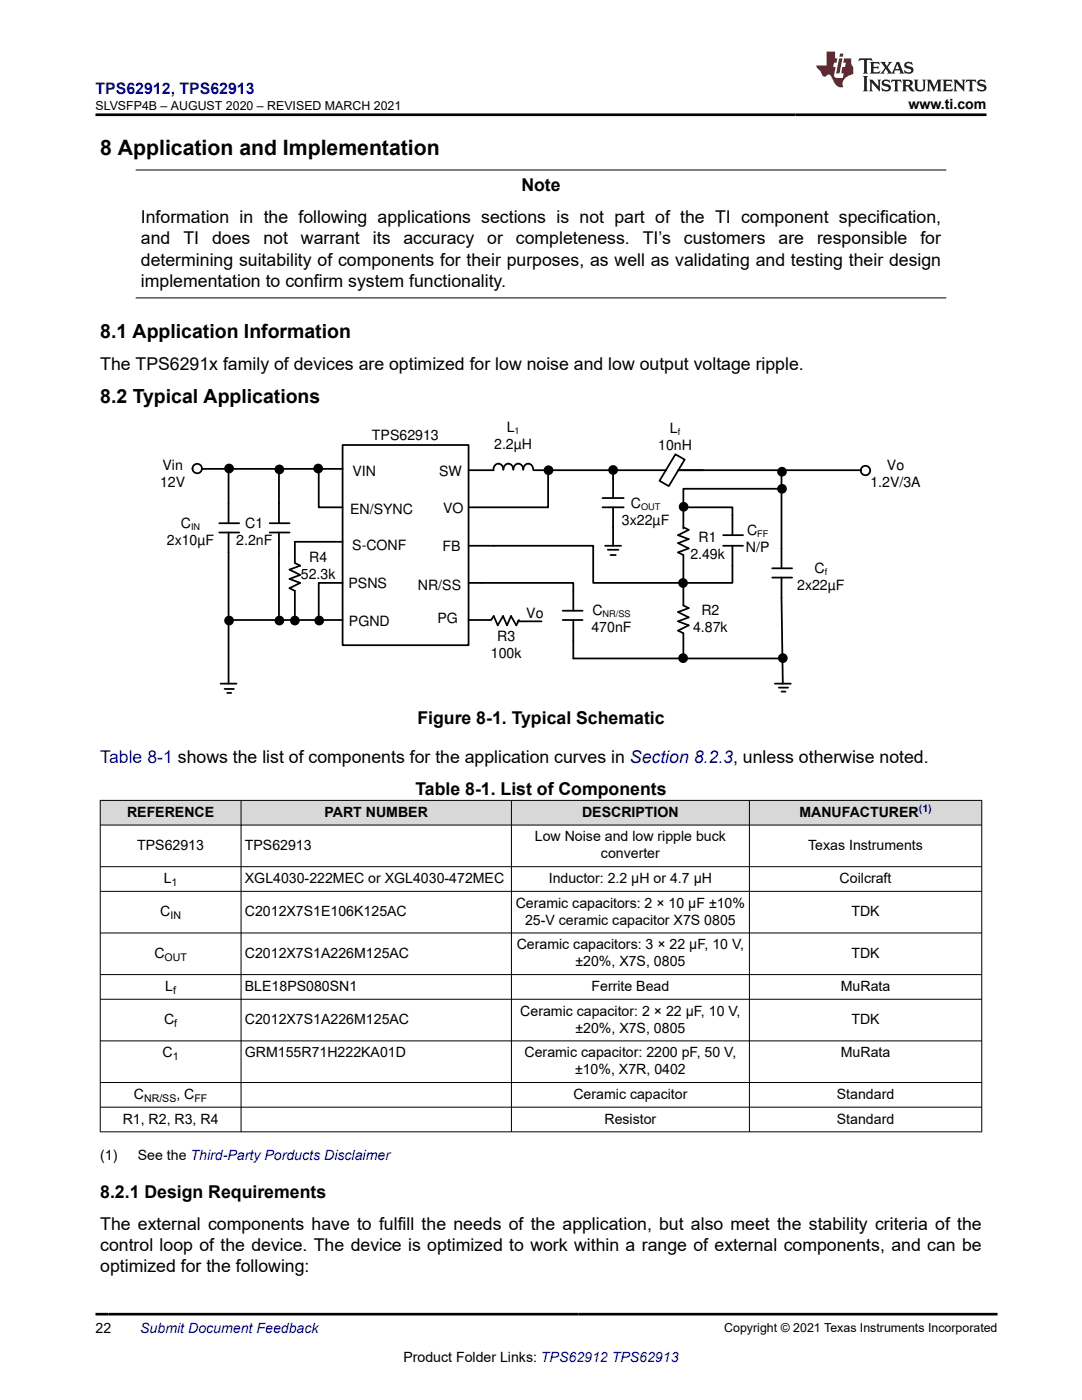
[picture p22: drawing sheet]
<svg xmlns="http://www.w3.org/2000/svg" width="216mm" height="279mm" viewBox="0 0 216 279" stroke-linecap="round" stroke-linejoin="round" font-family="sans-serif">
<defs><g id="words">
<text font-size="4.2" x="20" y="30.9">8 Application and Implementation</text>
<g font-size="3.9">
<text x="20" y="67.4">8.1 Application Information</text>
<text x="20" y="80.5">8.2 Typical Applications</text>
</g>
<g font-size="3.5">
<text x="104" y="38.2">Note</text>
<text x="28.1" y="44.5">Information in the following applications sections is not part of the TI component specification,</text>
<text x="28.1" y="48.8">and</text>
<text x="28.1" y="53">determining suitability of components for their purposes, as well as validating and testing their design</text>
<text x="36.6" y="48.8">TI</text>
<text x="42.3" y="48.8">does</text>
<text x="52.5" y="48.8">not</text>
<text x="60" y="48.8">warrant</text>
<text x="74.4" y="48.8">its</text>
<text x="80.5" y="48.8">accuracy</text>
<text x="97.2" y="48.8">or</text>
<text x="102.9" y="48.8">completeness.</text>
<text x="128.3" y="48.8">TI’s</text>
<text x="136.5" y="48.8">customers</text>
<text x="155.3" y="48.8">are</text>
<text x="163" y="48.8">responsible</text>
<text x="183.7" y="48.8">for</text>
<text x="28.1" y="57.2">implementation to confirm system functionality.</text>
<text x="20" y="73.8">The TPS6291x family of devices are optimized for low noise and low output voltage ripple.</text>
<text x="83.3" y="144.5">Figure 8-1. Typical Schematic</text>
<text x="82.9" y="158.6">Table 8-1. List of Components</text>
<text x="20" y="239.1">8.2.1 Design Requirements</text>
<text x="20" y="245.4">The external components have to fulfill the needs of the application, but also meet the stability criteria of the</text>
<text x="20" y="249.7">control loop of the device. The device is optimized to work within a range of external components, and can be</text>
<text x="20" y="253.9">optimized for the following:</text>
</g>
<text font-size="3.5" fill="#00f" x="20" y="152.2">Table 8-1 shows the list of components for the application curves in Section 8.2.3, unless otherwise noted.</text>
<text font-size="3.2" fill="#00f" x="19" y="18.7">TPS62912, TPS62913</text>
<g font-size="2.8">
<text x="181.3" y="21.8">www.ti.com</text>
<text x="74.2" y="87.8">TPS62913</text>
<text x="98.6" y="89.6">2.2µH</text>
<text x="101.1" y="86.2">L</text>
<text x="131.3" y="89.7">10nH</text>
<text x="133.7" y="86.3">L</text>
<text x="32.4" y="93.9">Vin</text>
<text x="70.3" y="95">VIN</text>
<text x="87.6" y="94.9">SW</text>
<text x="177" y="93.9">Vo</text>
<text x="32" y="97.3">12V</text>
<text x="125.9" y="101.4">C</text>
<text x="173.7" y="97.3">1.2V/3A</text>
<text x="36.1" y="105.4">C</text>
<text x="48.9" y="105.5">C1</text>
<text x="69.9" y="102.5">EN/SYNC</text>
<text x="88.4" y="102.3">VO</text>
<text x="124.1" y="104.8">3x22µF</text>
<text x="149.1" y="106.7">C</text>
<text x="33.3" y="108.8">2x10µF</text>
<text x="47.1" y="108.8">2.2nF</text>
<text x="61.7" y="112.2">R4</text>
<text x="70.3" y="109.7">S-CONF</text>
<text x="88.3" y="109.9">FB</text>
<text x="137.7" y="111.5">2.49k</text>
<text x="139.4" y="108.1">R1</text>
<text x="148.8" y="110.1">N/P</text>
<text x="60" y="115.6">52.3k</text>
<text x="69.5" y="117.4">PSNS</text>
<text x="83.4" y="117.7">NR/SS</text>
<text x="159.1" y="117.8">2x22µF</text>
<text x="162.5" y="114.4">C</text>
<text x="69.6" y="124.9">PGND</text>
<text x="87.3" y="124.3">PG</text>
<text x="105" y="123.2">Vo</text>
<text x="118.2" y="122.8">C</text>
<text x="139.9" y="122.7">R2</text>
<text x="98" y="131.3">100k</text>
<text x="99.2" y="127.9">R3</text>
<text x="118" y="126.2">470nF</text>
<text x="138.3" y="126.1">4.87k</text>
<text x="25.3" y="163">REFERENCE</text>
<text x="64.8" y="163">PART NUMBER</text>
<text x="106.7" y="167.9">Low Noise and low ripple buck</text>
<text x="116.2" y="163">DESCRIPTION</text>
<text x="159.5" y="163">MANUFACTURER</text>
<text x="27.4" y="169.6">TPS62913</text>
<text x="48.9" y="169.6">TPS62913</text>
<text x="119.9" y="171.3">converter</text>
<text x="161.3" y="169.6">Texas Instruments</text>
<text x="32.7" y="176.2">L</text>
<text x="48.9" y="176.2">XGL4030-222MEC or XGL4030-472MEC</text>
<text x="109.5" y="176.2">Inductor: 2.2 μH or 4.7 μH</text>
<text x="167.5" y="176.2">Coilcraft</text>
<text x="32" y="182.9">C</text>
<text x="48.9" y="182.9">C2012X7S1E106K125AC</text>
<text x="102.9" y="181.2">Ceramic capacitors: 2 × 10 µF ±10%</text>
<text x="104.8" y="184.5">25-V ceramic capacitor X7S 0805</text>
<text x="169.9" y="182.9">TDK</text>
<text x="30.8" y="191.2">C</text>
<text x="48.9" y="191.2">C2012X7S1A226M125AC</text>
<text x="103.1" y="189.5">Ceramic capacitors: 3 × 22 µF, 10 V,</text>
<text x="169.9" y="191.2">TDK</text>
<text x="33" y="197.8">L</text>
<text x="48.9" y="197.8">BLE18PS080SN1</text>
<text x="114.8" y="192.9">±20%, X7S, 0805</text>
<text x="118" y="197.8">Ferrite Bead</text>
<text x="167.8" y="197.8">MuRata</text>
<text x="103.8" y="202.7">Ceramic capacitor: 2 × 22 µF, 10 V,</text>
<text x="32.7" y="204.4">C</text>
<text x="48.9" y="204.4">C2012X7S1A226M125AC</text>
<text x="114.8" y="206.1">±20%, X7S, 0805</text>
<text x="169.9" y="204.4">TDK</text>
<text x="32.4" y="211">C</text>
<text x="48.9" y="211">GRM155R71H222KA01D</text>
<text x="104.7" y="211">Ceramic capacitor: 2200 pF, 50 V,</text>
<text x="114.7" y="214.4">±10%, X7R, 0402</text>
<text x="167.8" y="211">MuRata</text>
<text x="26.7" y="219.3">C</text>
<text x="35.2" y="219.3">, C</text>
<text x="114.4" y="219.3">Ceramic capacitor</text>
<text x="167" y="219.3">Standard</text>
<text x="24.5" y="224.2">R1, R2, R3, R4</text>
<text x="120.6" y="224.2">Resistor</text>
<text x="167" y="224.2">Standard</text>
<text x="20" y="231.5">(1)</text>
<text x="27.5" y="231.5">See the Third-Party Porducts Disclaimer</text>
<text x="19" y="266.1">22</text>
<text x="80.5" y="271.7">Product Folder Links: TPS62912 TPS62913</text>
</g>
<text font-size="2.8" fill="#00f" x="28" y="266.1">Submit Document Feedback</text>
<g font-size="2.5">
<text x="19" y="21.9">SLVSFP4B – AUGUST 2020 – REVISED MARCH 2021</text>
<text x="144.5" y="265.8">Copyright © 2021 Texas Instruments Incorporated</text>
</g>
<text font-size="2.1" fill="#00f" x="183.3" y="162.1">(1)</text>
<g font-size="2.1">
<text x="34.2" y="176.8">1</text>
<text x="34" y="183.4">IN</text>
<text x="32.8" y="191.7">OUT</text>
<text x="34.5" y="198.3">f</text>
<text x="34.8" y="205">f</text>
<text x="34.5" y="211.6">1</text>
<text x="28.7" y="219.9">NR/SS</text>
<text x="38.8" y="219.9">FF</text>
</g>
<g font-size="1.8">
<text x="102.7" y="86.6">1</text>
<text x="135.2" y="86.7">f</text>
<text x="127.9" y="101.8">OUT</text>
<text x="38.1" y="105.8">IN</text>
<text x="151.1" y="107.1">FF</text>
<text x="164.6" y="114.8">f</text>
<text x="120.2" y="123.2">NR/SS</text>
</g>
</g></defs>
<path d="M27.1 33.9h161.7M27.1 59.5h161.7" fill="none" stroke="#000" stroke-width=".2"/>
<g fill="none" stroke="#000" stroke-width=".35">
<path d="M40.3 93.6h28.1M45.6 94.4v10M68.4 88.8h25.1v40h-25.1zM43.8 104.4h3.9M43.8 106.3h3.9M45.6 106.3v17.4h18.8M44 136.4h3.2M44.8 137.5h1.9M45.3 138.3h.8"/>
<circle cx="39.4" cy="93.5" r=".94"/>
<circle cx="45.7" cy="93.5" r=".79"/>
<circle cx="172.7" cy="93.9" r=".94"/>
</g>
<circle cx="45.7" cy="93.5" r=".79" fill="#000"/>
<path d="M98.5 92.5h8v1.3h-8z" fill-rule="evenodd" fill="#fff"/>
<g fill="none" stroke="#000" stroke-width=".35">
<path d="M63.6 94.4v6.8h4.8M93.5 93.8h5M98.5 93.7a1.01 1.01 0 0 1 1-1.2 1.01 1.01 0 0 1 .9 1.2 1.01 1.01 0 0 1 1-1.2 1.01 1.01 0 0 1 1 1.2 1.01 1.01 0 0 1 1-1.2 1.01 1.01 0 0 1 1 1.2 1.01 1.01 0 0 1 1-1.2 1.01 1.01 0 0 1 1 1.2M109.4 94.6v6.6h-15.9M135.3 93.8h36.5M155.9 94.9v18.5M93.5 108.9h5M93.5 116.3h2.6M154.1 113.4h4M154.1 115.3h4M155.9 115.3l.3 21.1M154.6 136.4h3.2"/>
<path d="M155.4 137.2h1.9M155.9 138h.8"/>
<circle cx="63.5" cy="93.5" r=".79"/>
<circle cx="109.4" cy="93.8" r=".79"/>
<circle cx="156" cy="94.1" r=".79"/>
</g>
<g fill="#000">
<circle cx="63.5" cy="93.5" r=".79"/>
<circle cx="109.4" cy="93.8" r=".79"/>
<circle cx="156" cy="94.1" r=".79"/>
</g>
<path d="M135.3 105.2h1.9v5.6h-1.9z" fill-rule="evenodd" fill="#fff"/>
<path d="M136.4 105.2l1 .5-2.1 1.1 2.1 .8-2.1 .8 2.1 1-2.1 .8 1.1 .6" fill="none" stroke="#000" stroke-width=".35"/>
<path d="M135.3 120.8h1.9v5.6h-1.9z" fill-rule="evenodd" fill="#fff"/>
<g fill="none" stroke="#000" stroke-width=".35">
<path d="M98.5 108.9h19.9v7.4h17.2M136.4 110.8v10l1 .6-2.1 .7 2.1 1.1-2.1 .8 2.1 .8-2.1 1.1 1.1 .5v4.5M136.4 101.2v4.3M144.3 106.8h4M144.3 108.9h4M146.1 108.9v7.4h-8.9M146.1 102.8v4M93.5 123.7h4.5"/>
<circle cx="156" cy="97.6" r=".79"/>
<circle cx="136.3" cy="116.3" r=".79"/>
<circle cx="136.4" cy="101.1" r=".79"/>
</g>
<g fill="#000">
<circle cx="156" cy="97.6" r=".79"/>
<circle cx="136.3" cy="116.3" r=".79"/>
<circle cx="136.4" cy="101.1" r=".79"/>
</g>
<path d="M134.8 90.7l1.8 1-3.2 5.3-1.8-1z" fill-rule="evenodd" fill="#fff"/>
<g fill="none" stroke="#000" stroke-width=".35">
<path d="M55.7 94.4v10M106.5 93.8h26.4M120.2 99.4h4.3M122.3 94.6v4.8M134.8 90.7l1.8 1-3.2 5.3-1.8-1zM135.3 93.8h5M155.1 97.5h-18.7v3M53.8 104.4h4M53.8 106.3h4M55.7 106.3v16.6M68.4 116.3h-4.8v6.6M96.1 116.3h18.3v5.6"/>
<path d="M120.2 101.2h4.3M120.7 108.9h3.2M121.3 109.7h2.1M121.8 110.8h1.1M122.3 101.2v7.7M137.2 101.2h8.9v1.6M45.6 124.5v11.9M64.4 123.7h4M112.3 123.7h3.9M112.3 121.9h3.9M114.4 123.7v7.7h41"/>
<circle cx="55.7" cy="93.7" r=".79"/>
<circle cx="122.3" cy="93.8" r=".79"/>
<circle cx="45.7" cy="123.8" r=".79"/>
<circle cx="55.8" cy="123.8" r=".79"/>
<circle cx="58.8" cy="123.8" r=".79"/>
<circle cx="63.7" cy="123.8" r=".79"/>
<circle cx="136.3" cy="131.3" r=".79"/>
<circle cx="156.2" cy="131.3" r=".79"/>
</g>
<g fill="#000">
<circle cx="55.7" cy="93.7" r=".79"/>
<circle cx="122.3" cy="93.8" r=".79"/>
<circle cx="45.7" cy="123.8" r=".79"/>
<circle cx="55.8" cy="123.8" r=".79"/>
<circle cx="58.8" cy="123.8" r=".79"/>
<circle cx="63.7" cy="123.8" r=".79"/>
<circle cx="136.3" cy="131.3" r=".79"/>
<circle cx="156.2" cy="131.3" r=".79"/>
</g>
<path d="M57.8 112.4h2.1v5.3h-2.1z" fill-rule="evenodd" fill="#fff"/>
<path d="M68.4 108.1h-9.6v4.3l1.1 .5-2.1 .8 2.1 1-2.1 .8 2.1 .8-2.1 1.1 1 .5v5.8" fill="none" stroke="#000" stroke-width=".35"/>
<path d="M98 122.9h5.5v1.9h-5.5z" fill-rule="evenodd" fill="#fff"/>
<path d="M98 123.7l.5-.8 .8 1.9 1.1-1.9 .8 1.9 .8-1.9 1 1.9 .5-1.1M103.3 124h4.7" fill="none" stroke="#000" stroke-width=".35"/>
<g fill="#d8d8d8">
<path d="M20 159.7h175.9v5h-175.9z" fill-rule="evenodd"/>
<path d="M20.1 159.8h27.9v4.8h-27.9z" fill-rule="evenodd"/>
<path d="M48.2 159.8h53.8v4.8h-53.8z" fill-rule="evenodd"/>
<path d="M102.1 159.8h47.4v4.8h-47.4z" fill-rule="evenodd"/>
<path d="M149.6 159.8h46.2v4.8h-46.2z" fill-rule="evenodd"/>
</g>
<g fill="none" stroke="#000" stroke-width=".2">
<path d="M19.9 159.7h176.1M20 159.7v66.2M48.1 159.7v66.2M102 159.7v66.2M149.5 159.7v66.2M195.9 159.7v66.2M19.9 164.7h176.1M19.9 173h176.1M19.9 177.9h176.1M19.9 186.2h176.1M19.9 194.5h176.1M19.9 199.4h176.1"/>
<path d="M19.9 207.7h176.1M19.9 216h176.1M19.9 221h176.1M19.9 225.9h176.1"/>
</g>
<path d="M171.5 11.6l-.2 .6 .5-.2h.6v.1v2.2l-.2 .4h1l-.2-.4v-2.2v-.1h.5l.6 .2-.2-.6zM173.6 12.4l.2 .3v1.6l-.2 .4h1.9l.1-.6a1.08 1.08 0 0 1-1.3 .2v-.7h.6l.4 .2v-.7l-.4 .2h-.6v-.5l.2-.2a1 1 0 0 1 1 .3l-.1-.5zM175.7 12.4l.9 1.1-1 1.2h.9l-.2-.2 .5-.8 .4 .8-.2 .2h1.6l-.2-.2 .2-.5h.9l.1 .5-.1 .2h.9l-.2-.4-.8-1.9h-.5l-.9 2.1-.9-1.1 .9-1h-.8l.2 .2-.4 .6-.4-.6 .2-.2zM179 12.8l.4 1h-.7zM180.7 12.5a.65 .65 0 0 0-.2 .7 .65 .65 0 0 0 .6 .5l.6 .1 .1 .3a.79 .79 0 0 1-.7 .4 .79 .79 0 0 1-.7-.5l.1 .7 .2-.1a.93 .93 0 0 0 1.1 0 .93 .93 0 0 0 .4-.9 1.46 1.46 0 0 0-1.2-.6l-.1-.3a1.09 1.09 0 0 1 1.2 .2l-.2-.6-.1 .1-.5-.2zM172.2 15.2l.2 .4v2.2l-.2 .4h1l-.2-.4v-2.2l.2-.4zM173.4 15.9l.2 .4v1.5l-.2 .4h.8l-.3-.4 .1-1.3 1.6 1.8v-2l.2-.4h-.7l.1 .2 .1 1.1-1.2-1.3zM176.2 16a.65 .65 0 0 0-.2 .8 .65 .65 0 0 0 .6 .4l.6 .2 .1 .2a.79 .79 0 0 1-.7 .4 .79 .79 0 0 1-.7-.5l.1 .7 .2-.1a.93 .93 0 0 0 1.1 .1 .93 .93 0 0 0 .4-1 1.46 1.46 0 0 0-1.2-.5l-.1-.4a1.09 1.09 0 0 1 1.2 .2l-.1-.6-.2 .1-.5-.1zM177.9 15.9l-.1 .6a.63 .63 0 0 1 .8-.3v1.6l-.3 .4h1l-.2-.4v-1.6a.66 .66 0 0 1 .8 .3l-.1-.6zM180 15.9l.2 .4v1.5l-.2 .4h1l-.2-.2-.1-.7h.5l.1 .2a.79 .79 0 0 0 1.2 .6l-1-.9a.61 .61 0 0 0 .6-.6 .61 .61 0 0 0-.5-.7zM180.8 16.2h.1a.47 .47 0 0 1 .5 .1 .47 .47 0 0 1 .1 .5l-.1 .1-.7 .1zM182.3 15.9l.2 .2a2.27 2.27 0 0 0 .4 2 1.04 1.04 0 0 0 1.7-.7v-1.3l.2-.2h-.8l.2 .4v1.1a.6 .6 0 0 1-.6 .6 .6 .6 0 0 1-.6-.6v-1.1l.3-.4zM184.9 15.9l.2 .4v1.5l-.2 .4h.8l-.3-.4v-1.4l.9 1.9 .9-1.9v1.4l-.3 .4h1l-.2-.4v-1.5l.2-.4h-.8l-.7 1.5-.6-1.5zM188.1 15.9l.2 .4v1.5l-.2 .4h1.9l.1-.6a1.09 1.09 0 0 1-1.3 .2v-.7h.6l.4 .2v-.6l-.4 .2h-.6v-.6l.2-.1a1.01 1.01 0 0 1 1 .3l-.1-.6zM190.2 15.9l.3 .4v1.5l-.3 .4h.8l-.2-.4v-1.3l1.6 1.8v-2l.2-.4h-.7l.2 .2v1.1l-1.2-1.3zM192.8 15.9l-.1 .6a.63 .63 0 0 1 .8-.3v1.6l-.3 .4h1l-.2-.4v-1.6a.66 .66 0 0 1 .8 .3l-.1-.6zM195.2 16a.65 .65 0 0 0-.2 .8 .65 .65 0 0 0 .6 .4l.6 .2 .2 .2a.79 .79 0 0 1-.7 .4 .79 .79 0 0 1-.7-.5l.1 .7 .2-.1a.93 .93 0 0 0 1 .1 .93 .93 0 0 0 .5-1 1.46 1.46 0 0 0-1.3-.5v-.4a1.09 1.09 0 0 1 1.2 .2l-.2-.6-.2 .1-.5-.1z" fill="#231f20"/>
<path d="M164.9 10.3v2.7h-2l.1 .4 .8 1a.95 .95 0 0 0 1 .9 .59 .59 0 0 1 .5-.4 .59 .59 0 0 1 .5 .3l.4 .8a1.59 1.59 0 0 0 2.1 1.4 1.61 1.61 0 0 1 1-2.3l1-.3-.1-1.5a1.59 1.59 0 0 1-.3-1.7h-1.5l-.2 .9h.6l-.2 .9h-.5l-.2 .9v.3l.4 .1-.1 .9h-.7a.73 .73 0 0 1-1-.7l.3-1.5h-.5l.1-.9h.5l.2-.9h-.5v-1.3zM167.4 11.6l-.6 3.1h.7l.6-3.1zM167.6 10.7l-.1 .6h.7l.1-.6z" fill="#ed1c24"/>
<path d="M19 22.9h177.8M19 262.3h180" fill="none" stroke="#000" stroke-width=".53"/>
<use href="#words"/>
</svg>
